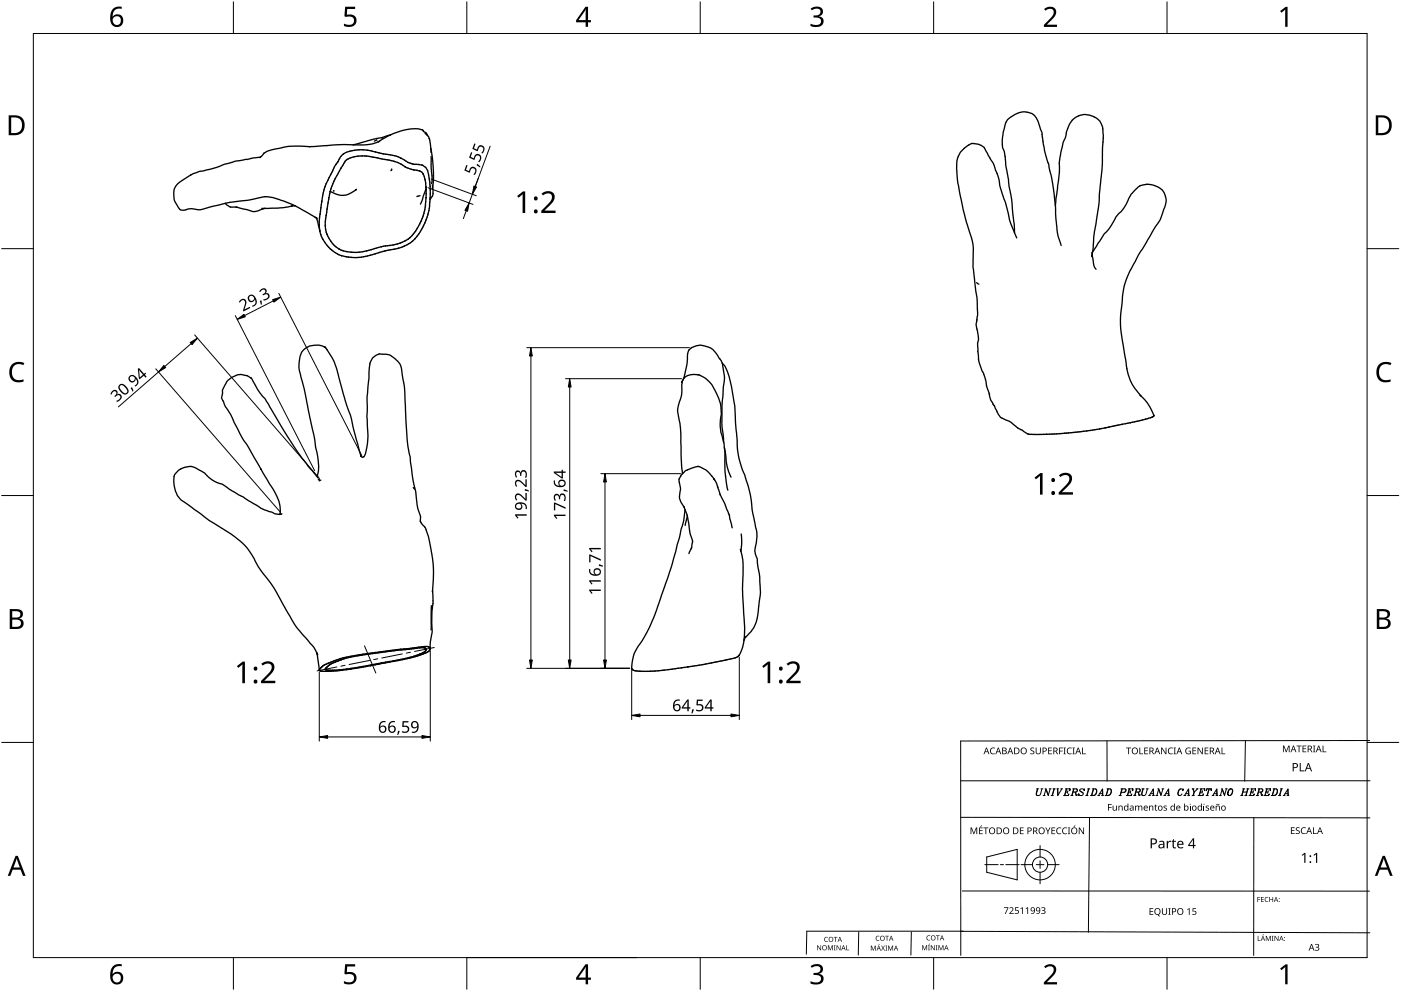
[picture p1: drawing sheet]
<svg xmlns="http://www.w3.org/2000/svg" width="420mm" height="297mm" viewBox="0 0 420 297" stroke-linecap="round" stroke-linejoin="round" font-family="sans-serif">
<g fill="none" stroke="#000" stroke-width=".4">
<path d="M126.7 39a13.8 13.8 0 0 0-8.8 1.1l-.8 .3M126.7 39h.1M126.7 39l.3 .4M126.9 39.2l1.1 1.1M78.1 47.1l-7.7 1.3-6.7 2.1-4 .9-1.8 .7-1.8 1.1a10 10 0 0 0-3.8 3.4 6.5 6.5 0 0 0 1.5 6 2.5 2.5 0 0 0 2.6 .1l1.7-.1a9.4 9.4 0 0 0 5.7-.8l3.7-.8M78.1 47.1l-.1 .1M78.1 47.1h-.1M78.1 47.1h.1M79.1 45.9l-1 1.2M79.1 45.9h.1M92.9 44l-.6-.1a26.8 26.8 0 0 0-8.2 .5l-3.8 .9-1.2 .6M92.9 44h.1"/>
<path d="M98 43.6l-5.1 .4M99 57.4l-1.4 9 .1 2.4 .4 1.5M100 57.2l.1 .1M105.9 43.4h-3.6l-4.3 .3M106.9 56.7l-.2 .2a6 6 0 0 1-7.7 .5M113 42l-.7 .3M113 42h.1M113.4 42.6a15.2 15.2 0 0 1-7.5 .8M113.9 42.3l-.5 .3M114.6 41.3h.1M114.6 41.3l-2.7 .4-6 1.7M114.7 41.3h-.1"/>
<path d="M114.7 41.2h.1M114.7 41.2l-.2 .1M117.1 40.4l-3.7 2.2M117.1 40.4l-2.4 .8M117.4 51l-.2 .1M117.5 50.9l-.1 .1M117.5 50.7v.3M121.5 50l-2.2-1.3-2.6-.7-6.9-1.2-3.7 .2a4.2 4.2 0 0 0-3.5 2.9l-2.4 4.4-1.2 3.1M121.5 50h.1M121.5 50l2.6 .9M122.4 48.7l-3-1.7-2.2-.6-7.1-1.4-2.5-.1-2.1 .3a5.1 5.1 0 0 0-4.4 3.6l-.8 1.3-2.8 5.8-1 4.4M122.4 48.7h.1"/>
<path d="M122.4 48.7l1.5 .5 1.2 .1a2.94 2.94 0 0 1 3.1 1.9M124.1 50.9h.1M124.2 50.9l.2 .1a2.8 2.8 0 0 1 3.1 2.9l.3 2.1M126 58.7l-1 .2M127.5 40.1h.1M127.6 40l.6 .6M127.8 56l-.2 1.1-1.5 4.1M127.8 56v3.3M127.8 59.3l-.4 3.5-1.1 3.5M127.8 59.3h.1M127.9 40.1l.1 .2M128 40.3l.2 .3"/>
<path d="M128.2 40.6l.5 1M128.2 51.2l.7 3.4 .1 4.7M128.2 51.2h.1M128.7 41.5v.1M128.7 41.6l.5 2.9M129 59.8l-.4 3.3-.8 2.7-2 4.1-1.8 2.1-1.1 .9-2.6 1.2-7.8 2M129 59.4v.4M129 59.3v.1M129.2 44.5l.1 1.2M129.2 44.5l.5 2.9 .3 4.2-.3 4.5M129.3 46.9v3.2l.3 3.3-.2 1.6M129.7 55.5v.6"/>
<path d="M129.7 56.1l.2 2.1-.9 1.6M129.7 56.1l-.1 .5M67.5 61l.5 .4a2.19 2.19 0 0 0 2.3 .7l1 .1M67.5 61l6.9-1 5.2-1.1 2.4 .3 6.5 2.5M70.8 62l.5 .2M71.3 62.2l2.8 .6a5.2 5.2 0 0 0 4.9-.2l.5-.1M79.5 62.5h-1M88.5 61.7l-4.2 .6-4.8 .2M88.5 61.7l6.1 3.5M94.5 65.1l.1 .1M94.6 65.2l.4 .4M95 65.2v.4"/>
<path d="M95 65.6l.9 3.7M95.9 69.3l.7 2 1.3 2.1 1.3 1.4 2.1 1.3M96 64.2l-.3 2.4 .2 2.7M96 64.2h.1M96.1 63.4l-.1 .8M96.1 63.3v.1M96.2 62.3l-.1 1M96.2 62.3h.1M96.5 60.3l-.3 2M96.5 60.3h.1M98.1 70.3h.1M98.1 70.3l1.7 2.8 1 .9 1.6 1 1.7 .4 2.5 .3 2.3-.3 2.4-.6"/>
<path d="M101.3 76.1l2.5 .9M103.8 77h.1M111.3 74.8h.1M112.5 76.1l-4.6 1-4.1-.1M112.5 76.1h.1M114.3 74l-3 .8M114.4 74h-.1M126.2 66.4l-1.6 2.9-2.2 2.4-3.2 1.4-4.8 .9M126.3 66.3l-.1 .1M304.2 69.8v-.3a22.3 22.3 0 0 1-2.1-6.7l-2.3-7.2-.1-1.4a25.1 25.1 0 0 0-2.9-6.9l-.7-1.5a4.1 4.1 0 0 0-1.8-2.2 3.7 3.7 0 0 0-5.1 .8 4.9 4.9 0 0 0-1.9 2.7l-.3 1-.1 2.4 .3 4.1 1.6 8 1.4 5.2a20.5 20.5 0 0 1 1.6 10.6v1.6l.7 5.8a31.6 31.6 0 0 1 .2 11.4l.5 2.3a6.2 6.2 0 0 1 0 3.4v.9a16.6 16.6 0 0 0 1.9 8.6l.7 2.2a6.9 6.9 0 0 0 1 3.5M304.2 69.8l.7 1.5M316.5 61.6l1.2-9.5a27.1 27.1 0 0 1 2-11.6 6.5 6.5 0 0 1 5.6-6.2l1.4 .2a4.7 4.7 0 0 1 4.1 5.4l-.3 11.2-.9 10.1-1.4 8.2-.6 6.2"/>
<path d="M316.5 61.6l-1-7.9-1-4.4-1.2-4.2-.5-2.8a18.2 18.2 0 0 0-2-7 4.9 4.9 0 0 0-7-.6 4.8 4.8 0 0 0-2.7 4.2l-.3 1.5a7.8 7.8 0 0 0 .4 5l1.4 10.4a44 44 0 0 1 1.2 9.1l.4 4.9M316.5 61.6l.2 4.7a20 20 0 0 0 1.5 7.3M327.6 75.7v.1M327.6 75.8l-.2 1.1M327.6 75.8l.3 2.7a3.2 3.2 0 0 0 .8 2.2M327.6 75.6l3.6-5.6a20.1 20.1 0 0 0 3.8-5.3 14.8 14.8 0 0 0 4-6l1.2-1.5a5.6 5.6 0 0 1 8.1-.5 4.8 4.8 0 0 1 .8 5.9l-1.2 3.3-6.2 10.1-1.3 2.5a29.2 29.2 0 0 0-3.2 7.1l-1.1 8.3-.1 3.5 1.7 11.8a15.5 15.5 0 0 0 4.5 9.5M327.6 75.6v.2M292.9 84.7l.6 .5M92 104.1a5.4 5.4 0 0 0-2.3 4.9 15.7 15.7 0 0 0 1.1 5.8l3.8 18.4a21.3 21.3 0 0 1 .6 9.7M92 104.1a6 6 0 0 1 5.6 .1l-.3-.2 .8 .8M92 104.1h.1M98 104.8a20.5 20.5 0 0 1 3.9 9.3l1.7 6.3 1.7 4.6 2.5 10.4 .5 1.4 .4 .3"/>
<path d="M204.6 114.3l-.1 .3v-.1M204.6 114.3l-.4 4.9a9.2 9.2 0 0 0-.5 6.6l.5 3.7 .1 8.2 .4 4.3M204.7 114.1l-.1 .2M205 113.5l-.3 .6M205.1 113.3l-.4 .8M205.1 113.3a5.3 5.3 0 0 1 4.8-.8 9.6 9.6 0 0 1 5.1 5.8 13.6 13.6 0 0 1 1 8.7l.2 2.6 .8 3M207.4 104.2l.5-.2a5.9 5.9 0 0 1 7.4 2.6l1.3 2.3M207.4 104.2h.1M207.4 104.2a3.7 3.7 0 0 0-1.3 3.6l-1 5.5M216.6 108.9l.2 1a11.9 11.9 0 0 1 .1 6.5l-.4 5.6a51.4 51.4 0 0 0 .5 10.6M216.6 108.9a12.3 12.3 0 0 1 2.5 6l1.3 6.9 .5 8.3a30.1 30.1 0 0 0 1.7 10.6l1.1 3a30.8 30.8 0 0 1 1.8 8.8l1.2 5.8a7.1 7.1 0 0 1 .2 3.9l-.3 1.5a5.5 5.5 0 0 0 .5 3.8v1.3a37.3 37.3 0 0 1 .2 15.3 9.4 9.4 0 0 1-3.6 6.7l-.1 .1M296.7 118.1l.4 1.8 1.2 1.8"/>
<path d="M341.8 118.4l.4 .3M342.2 118.7a14.5 14.5 0 0 1 3.8 5.8M109.1 136.9a12.4 12.4 0 0 0 1.2-5.3l-.2-7.6a50.1 50.1 0 0 1 .5-10.6l.2-2.9a3.8 3.8 0 0 1 4.7-4.3 4.7 4.7 0 0 1 3.7 2l1.1 1.8 .9 5.6 .9 16.5 .9 4.8 .7 6.3 1.1 5.7a20.1 20.1 0 0 0 1.3 6.3l.1 1.4a11.4 11.4 0 0 1 2.8 6.6l.9 6.3-.2 7.6M109.1 136.9l-.3 .2M217 132.6l.2 1.6M217.2 134.2l.3 7.4 .8 5.3M217.2 134.2l.3 1.3a19.1 19.1 0 0 0 1.7 7.5M298.2 121.5l.7 1.6a5.1 5.1 0 0 0 3.9 3.3l.5 .2a7.9 7.9 0 0 0 3.2 2.3l2 1.3M308.5 130.2h5.4M308.5 130.2h.1M313.9 130.2h.1M329.8 128.6l-7.8 1-8.1 .6"/>
<path d="M329.8 128.5v.1M337.6 127l-7.8 1.5M337.6 127h.1M338.9 126.7l-1.3 .3M339 126.7h-.1M343.5 125.7l-4.5 1M343.6 125.7h-.1M345.1 125.2l-1.5 .5M345.1 125.2h.1M346 124.5h.1M346.1 124.6l-1 .6M346.1 124.5v.1"/>
<path d="M346.1 124.6h.1M83.9 154.2l-.7-.1a25.5 25.5 0 0 1-7.2-3.2l-7.9-4.8a5.7 5.7 0 0 0-3-1.5l-2.3-1.3a11.1 11.1 0 0 0-5.9-3.5 5.1 5.1 0 0 0-4.7 3.1l-.1 .8a10.3 10.3 0 0 0 1.1 4.9 14.6 14.6 0 0 0 4.4 3.5l5.2 3.9 3.3 2.1a23.5 23.5 0 0 1 11.3 11.7l.7 1a69 69 0 0 1 8.3 13.1 49.8 49.8 0 0 0 7.7 10l.9 1.8M84.6 154.1l-.7 .1M95.2 142.9l-2.8-3.1-3.1-4.2-5.8-9.3a52.1 52.1 0 0 0-6.3-9.7l-.5-1a4.7 4.7 0 0 0-7.9-2 3.7 3.7 0 0 0-1.5 2.1l-.6 1.3 .1 .8-.4 1.5 1.2 2.6a20.9 20.9 0 0 1 3.1 5.7l1.7 3.3 2 3 8.7 14.9 .9 2.8-.1 2.6M95.2 142.9l.2 .2M95.4 143.6l.4 .5M95.7 143.7l.1 .4M96.2 143.9l-.4 .2M123.9 146.1l.5 .5M126.1 156.2v.1M204.2 142.6a3.1 3.1 0 0 0-.2 3.4l.1 .8a4.5 4.5 0 0 0 .8 4.9l.5 1.1M204.7 142l-.5 .6"/>
<path d="M204.7 142a7.6 7.6 0 0 1 5.1-2.1 9.2 9.2 0 0 1 4.4 3.8l.6 .9 .5 1.4M205.4 152.8l.7 1.7M205.4 152.8l-.5 3.7-3.6 13.5-5 14.5-1.7 3.8-1.6 3.1a15.1 15.1 0 0 0-3.5 8.4l-.1 .5M206.1 154.5l.8 5.1 .8 2.7-.4 2.1 .1-.2-.8 1.7M206.1 154.5l-.6 3M215.2 145.9l.1 .1M215.3 146l.7 2.3M215.9 148.2l1.5 2.8 1.3 3.2 .9 4M129.7 177.1l.2 3.8-.4 4.6a20.5 20.5 0 0 1-.5 7.7v1.2M129.7 177.1v.3M222 164.7l.2 .5M222.2 165.2a36.5 36.5 0 0 1 .5 11.4l.6 11.3-.2 4"/>
<path d="M222.3 160.1l.1 1.9-.2 3.2M95 195.7l.1 .3M95 195.7l.3 .5M95.1 196l.7 4.9M95.1 196l.1 .2M96.5 199.9l-.3 .3M96.5 199.9h.1M97.8 199.1l-1.3 .8M97.9 199l-.1 .1M98.6 199.4l-.7 .8M98.7 199.4h-.1M101.3 197.7l-3.4 1.3"/>
<path d="M101.4 197.7h-.1M102.2 197.8l-3.5 1.6M102.2 197.8h.1M111.3 199.3l-8.9 1.4-4.3 .1M111.3 199.3h.1M112.5 199.3h.1M112.5 199.3l-8.7 1.4M116.9 198.3l-5.6 1M119.5 198l-7 1.3M119.5 198h.1M121.5 194.7l-12.8 1.6-4.6 .9-1.9 .6M121.5 194.7h.1"/>
<path d="M122.4 194.4l-13.6 1.7-4.9 .9-2.5 .7M122.4 194.4h.1M124.1 194.4l-2.6 .3M124.2 194.4h-.1M125.8 196.1l-3.4 1.1-5.5 1.1M125.9 196.1h-.1M126.2 195.9l-.3 .2M126.3 195.9h-.1M127.6 194.3l-1.1-.2-2.3 .3M127.6 194.3l.1 .1M127.7 194.4l.1 .1M127.8 194.8l-.4 .5-1.1 .6"/>
<path d="M127.8 194.8h.1M127.8 194.6h.1M127.8 194.6v.1M127.8 194.7v.1M127.8 194.7h.1M128.2 193.8h.1M128.2 193.8l.3 .1M128.2 193.8l-5.8 .6M128.5 193.9h.1M128.5 193.9l.5 .4M128.8 195l-3.4 1.5-5.9 1.5M128.8 195h.1"/>
<path d="M129 194.7l-.2 .3M129 194.7h.1M129 194.3v.1M129 194.4h.1M129 194.4v.1M129 194.5v.2M129 194.5h.1M129.4 181.5l-.1 7.3M206.3 199.9l-2 .3M206.3 199.9h.1M221.7 196.4l-.7 .6-1.5 .4-13.2 2.5M221.7 196.3v.1"/>
<path d="M223.1 191.9l-.4 2.1-1 2.3M223.3 191.5h.1M223.3 191.5l-.2 .4M223.6 190.9l-.3 .6M223.7 190.9h-.1M95.7 200.9h.1M95.8 200.9h-.1M95.8 200.9h.1M96 200.4l-.2 .5M96 200.4h.1M96.1 200.3l-.1 .1M96.1 200.3h.1"/>
<path d="M96.2 200.2l-.1 .1M96.2 200.2h.1M97.5 200.6h.1M97.5 200.6l.3 .2M97.7 200.3l-.2 .3M97.7 200.3h.1M97.8 200.2l-.1 .1M97.8 200.8h.1M97.9 200.2h-.1M97.9 200.8h.2M98.1 200.8h.1M103.8 200.7l-5.4 .5h-2l-.6-.3"/>
<path d="M103.8 200.7h.1M189.4 200.4l.1 .1M189.4 200.3v.1M189.5 200.5h.1M189.5 200.5l.2 .2M189.7 200.7h.1M189.7 200.7l.3 .2M190 200.9h.1M202.4 200.4l-7.3 .8h-3.2l-1.9-.3M202.4 200.4h.1M204.3 200.2l-1.9 .2M204.3 200.2h.1"/>
</g>
<g fill="none" stroke="#000" stroke-width=".3">
<path d="M310.8 236.5h.7M311.1 236.5l-.3 1.7a.75 .75 0 0 0 .7 .2 .75 .75 0 0 0 .6-.5l.4-1.4M311.2 236.5a2.08 2.08 0 0 0-.3 1.8l.2 .2M312.2 236.5h.6M312.8 238.5h.6M313.4 236.5h.3l.7 1.7M313.7 236.5l-.6 2M314.7 236.5h.5M314.9 236.5l-.5 2-.7-1.8M315.2 238.5h.7M315.8 236.5h.7M316.1 236.5l-.6 2"/>
<path d="M316.2 236.5l-.6 2M316.9 236.5h.6M317.1 236.5l.1 2 1.3-2M317.2 236.5l.1 1.8M318.1 236.5h.6M318.9 238.5h1.5l.2-.5-.3 .5M319.5 236.5h1.4l-.1 .5v-.5M319.6 237.4h.6M319.8 236.5l-.6 2M319.9 236.5l-.6 2M320.3 237l-.2 .8M321.1 238.5h.7"/>
<path d="M321.7 236.5h1.1l.3 .2-.2 .6-1.1 .1M322 236.5l-.6 2M322.1 236.5l-.6 2M322.3 237.4l.3 .2 .1 .7 .2 .2 .1-.3M322.6 237.6l.2 .7h.2M322.8 236.5l.2 .4-.3 .5M323.8 236.9l1.1 .9M325 236.6l.2-.1-.1 .5a.68 .68 0 0 0-.6-.6 .68 .68 0 0 0-.7 .5l1.1 .9a.67 .67 0 0 1-.7 .7 .67 .67 0 0 1-.7-.6l-.1 .6 .2-.2M325.6 238.5h.7M326.2 236.5h.6M326.5 236.5l-.6 2M326.6 236.5l-.6 2"/>
<path d="M327.6 236.5h.9a1.11 1.11 0 0 1 .4 1.2 1.11 1.11 0 0 1-1 .8h-.9M327.9 236.5l-.6 2M328 236.5l-.6 2M328.5 236.5a1.16 1.16 0 0 1 .3 1.1 1.16 1.16 0 0 1-.9 .9M329.2 238.5h.6M329.4 238.5l1.3-2v2M329.8 237.9h.9M330.4 238.5h.5M330.6 236.6l.1 1.9M332 236.5h.9a1.1 1.1 0 0 1 .4 1.2 1.1 1.1 0 0 1-1 .8h-.9M332 222.1v12M332.3 236.5l-.6 2"/>
<path d="M332.4 236.5l-.6 2M332.9 236.5a1.16 1.16 0 0 1 .3 1.1 1.16 1.16 0 0 1-.9 .9M335.6 238.5h.7M336.2 236.5h1.1l.4 .2-.3 .7-1.1 .1M336.5 236.5l-.6 2M336.6 236.5l-.6 2M337.3 236.5l.3 .4-.6 .6M337.8 238.5h1.4l.2-.5-.3 .5M338.4 236.5h1.4l-.1 .5v-.5M338.5 237.4h.5M338.7 236.5l-.6 2M338.8 236.5l-.6 2"/>
<path d="M339.1 237l-.2 .8M340 238.5h.7M340.6 236.5h1l.4 .2-.2 .6-1.1 .1M340.8 236.5l-.5 2M340.9 236.5l-.5 2M341.1 237.4l.3 .2 .2 .9 .3-.3M341.4 237.6l.2 .7h.3M341.6 236.5l.3 .4-.4 .5M342.5 236.5h.6M342.8 236.5l-.4 1.7a.75 .75 0 0 0 .7 .2 .75 .75 0 0 0 .6-.5l.4-1.4M342.8 236.5a2.08 2.08 0 0 0-.2 1.8l.2 .2M343.8 236.5h.6"/>
<path d="M344.5 238.5h.5M344.7 238.5l1.2-2 .1 2M345 237.9h.9M345.6 238.5h.6M345.8 236.6l.1 1.9M346.7 238.5h.5M347.2 236.5h.3l.7 1.7M347.5 236.5l-.6 2M348.5 236.5h.5M348.8 236.5l-.6 2-.7-1.8M349 238.5h.6M349.2 238.5l1.3-2 .1 2"/>
<path d="M349.6 237.9h.9M350.2 238.5h.5M350.4 236.6l.1 1.9M354.1 236.5a1.29 1.29 0 0 0-.4 2M354.7 236.6l.2-.1-.2 .5a.67 .67 0 0 0-.6-.6 .67 .67 0 0 0-.7 .6l-.2 .7a.63 .63 0 0 0 .5 .7 .63 .63 0 0 0 .8-.4M355 238.5h.6M355.2 238.5l1.3-2 .1 2M355.6 237.9h.9M356.2 238.5h.5M356.4 236.6l.1 1.9M357.5 236.5h.6M357.5 238.5h.7"/>
<path d="M357.7 236.5l.4 .9-.3 1.1M357.8 236.5l.4 .9-.3 1.1M358.7 236.5h.6M359.1 236.5l-.9 .9M359.3 238.5h1.5l.1-.5-.2 .5M359.9 236.5h1.4l-.1 .5v-.5M360 237.4h.5M360.2 236.5l-.6 2M360.3 236.5l-.6 2M360.7 237l-.2 .8M361.7 238.5h.7M362 236.5l-.3 .5 .2-.5h1.4l-.1 .5v-.5"/>
<path d="M362.6 236.5l-.6 2M362.7 236.5l-.6 2M363.5 238.5h.6M363.7 238.5l1.2-2 .1 2M364.1 237.9h.8M364.7 238.5h.5M364.8 236.6l.1 1.9M365.7 238.5h.6M366.3 236.5h.3l.6 1.7M366.6 236.5l-.6 2M367.5 236.5h.6M367.8 236.5l-.6 2-.6-1.8"/>
<path d="M369 236.5a1.4 1.4 0 0 0-.4 2 1.18 1.18 0 0 0 1-.8 1.18 1.18 0 0 0-.3-1.2 1.18 1.18 0 0 0-1 .7 1.18 1.18 0 0 0 .3 1.3M369.3 236.5a1.37 1.37 0 0 1-.4 2M372.1 238.5h.6M372.6 236.5h.7M372.7 237.4h1.2M372.9 236.5l-.5 2M373 236.5l-.5 2M373.3 238.5h.7M373.5 222l-.2 12.1M373.9 236.5h.7M374.2 236.5l-.6 2M374.3 236.5l-.6 2"/>
<path d="M374.6 238.5h1.4l.2-.5-.3 .5M375.1 236.5h1.5l-.1 .5v-.5M375.2 237.4h.6M375.4 236.5l-.6 2M375.5 236.5l-.6 2M375.9 237l-.2 .8M376.7 238.5h.7M377.3 236.5h1.1l.3 .2-.1 .6-1.2 .1M377.6 236.5l-.6 2M377.7 236.5l-.6 2M377.9 237.4l.3 .2 .2 .9 .2-.3M378.2 237.6l.2 .7h.2"/>
<path d="M378.4 236.5l.2 .4-.3 .5M379 238.5h1.5l.2-.5-.3 .5M379.6 236.5h1.4l-.1 .5v-.5M379.7 237.4h.6M379.9 236.5l-.6 2M380 236.5l-.6 2M380.4 237l-.2 .8M381.8 236.5h.9a1.1 1.1 0 0 1 .4 1.2 1.1 1.1 0 0 1-1 .8h-.9M382.1 236.5l-.6 2M382.2 236.5l-.6 2M382.7 236.5a1.16 1.16 0 0 1 .3 1.1 1.16 1.16 0 0 1-.9 .9M383.4 238.5h.7"/>
<path d="M384 236.5h.6M384.3 236.5l-.6 2M384.4 236.5l-.6 2M384.8 238.5h.6M385 238.5l1.3-2 .1 2M385.4 237.9h.9M386 238.5h.6M386.2 236.6l.1 1.9M410.7 222l-122.6 .1v64.3M410.9 234h-122.8M288.1 245l122.7 .1M295.3 259.2h4"/>
<path d="M295.9 256.9l9.2-2.3v9.1l-9.2-2.3zM300 259.2h.9M301.6 259.2h4M306.2 259.2h3.4M310.8 259.2h2.3M311.9 253.4v3.5M311.9 258v2.3M314.2 259.2h3.4M326.7 245l-.3 34.4M376 245.1v41.3M257.5 279.4l-.1 6.9M273.3 279.4l-.1 6.9"/>
<path d="M288.1 279.2l122.7 .4M288.6 267.1h122.1M288.9 279.1h-46.9l-.2 6.9M311.9 261.4v3.5M140.1 287h50.8"/>
<circle cx="311.9" cy="259.2" r="2.29"/>
<circle cx="311.9" cy="259.2" r="4.6"/>
</g>
<path d="M10 10h400v277h-400z" fill="none" stroke="#000" stroke-width=".3"/>
<g fill="none" stroke="#000" stroke-width=".3">
<path d="M70 .5v9.5M140 .5v9.5M210 .5v9.5M280 .5v9.5M350 .5v9.5M.5 74.5h9.5M410 74.5h9.5M.5 148.5h9.5M410 148.5h9.5M.5 222.5h9.5M410 222.5h9.5M70 287v9.5"/>
<path d="M140 287v9.5M210 287v9.5M280 287v9.5M350 287v9.5"/>
</g>
<g fill="#000">
<path d="M103.5 2h3v.7h-2.4l-.1 1.7a1.98 1.98 0 0 1 2.4 .4 1.98 1.98 0 0 1 .2 2.5 2.88 2.88 0 0 1-3.5 .5v-.7a1.93 1.93 0 0 0 3-.6 1.37 1.37 0 0 0-.5-1.4 1.37 1.37 0 0 0-1.4-.1l-.5 .1-.4-.3zM243.1 2.6a2.32 2.32 0 0 1 3.7 .5 1.47 1.47 0 0 1-1.2 1.8 1.59 1.59 0 0 1 1.4 1.8 1.59 1.59 0 0 1-1.8 1.4l-2.1-.3v-.7a2.12 2.12 0 0 0 3.1-.5 1.21 1.21 0 0 0-1.6-1.3h-.6v-.7a1.53 1.53 0 0 0 2.1-1.1 1.49 1.49 0 0 0-2.6-.4zM313.1 2.7a2.03 2.03 0 0 1 2.1-.8 2.03 2.03 0 0 1 1.6 1.7 3.9 3.9 0 0 1-1.6 2.5l-1.2 1.3h3v.7h-3.9v-.6l1.5-1.6a2.56 2.56 0 0 0 1.3-2.9 1.62 1.62 0 0 0-2.4 .2zM383.9 3.3l1.6-1.2h.6v5.9h-.7l.1-5.2-1.2 1zM3.5 109.3a3.3 3.3 0 0 1 3.8-.5l-.3 .7a2.26 2.26 0 0 0-2.6 0 2.26 2.26 0 0 0-.8 2.6 2.12 2.12 0 0 0 3.1 1.7l.4-.1v.7a2.98 2.98 0 0 1-3.4-.4 2.98 2.98 0 0 1-.8-3.3zM413.5 109.3a3.3 3.3 0 0 1 3.8-.5l-.3 .7a2.26 2.26 0 0 0-2.7 0 2.26 2.26 0 0 0-.7 2.6 2.12 2.12 0 0 0 3.1 1.7l.4-.1v.7a2.98 2.98 0 0 1-3.4-.4 2.98 2.98 0 0 1-.8-3.3zM103.5 289h3v.7h-2.4l-.1 1.7a1.98 1.98 0 0 1 2.4 .4 1.98 1.98 0 0 1 .2 2.5 2.88 2.88 0 0 1-3.5 .4v-.6a1.93 1.93 0 0 0 3-.7 1.37 1.37 0 0 0-.5-1.3 1.37 1.37 0 0 0-1.4-.1l-.5 .1-.4-.3zM243.1 289.6a2.32 2.32 0 0 1 3.7 .5 1.47 1.47 0 0 1-1.2 1.8 1.59 1.59 0 0 1 1.4 1.8 1.59 1.59 0 0 1-1.8 1.4l-2.1-.3v-.7a2.12 2.12 0 0 0 3.1-.5 1.21 1.21 0 0 0-1.6-1.4h-.6v-.6a1.53 1.53 0 0 0 2.1-1.1 1.49 1.49 0 0 0-2.6-.4zM313.1 289.7a2.03 2.03 0 0 1 2.1-.8 2.03 2.03 0 0 1 1.6 1.7 3.9 3.9 0 0 1-1.6 2.5l-1.2 1.3h3v.7h-3.9v-.7l1.5-1.5a2.56 2.56 0 0 0 1.3-2.9 1.62 1.62 0 0 0-2.4 .2zM383.9 290.3l1.6-1.2h.6v5.9h-.7l.1-5.2-1.2 1z"/>
<path d="M33.9 2.6a2.88 2.88 0 0 1 2.6-.6v.7a2.02 2.02 0 0 0-2.7 2.3 1.83 1.83 0 0 1 2.6-.3 1.83 1.83 0 0 1 .3 2.6 2.07 2.07 0 0 1-2.6 .6 2.07 2.07 0 0 1-1.1-2.4 4 4 0 0 1 .9-2.9zM33.7 6.2a1.3 1.3 0 0 0 2.6 0 1.3 1.3 0 0 0-2.6 0z"/>
<path d="M175.6 2h.8v4h.8v.7h-.8v1.3h-.8v-1.3h-2.8v-.6zM175.6 2.8l-2.1 3.2h2.1z"/>
<path d="M2.6 34.6h1.8a2.99 2.99 0 0 1 3 3 2.99 2.99 0 0 1-3.1 2.9h-1.7zM3.4 35.2v4.7h.8a2.35 2.35 0 0 0 2.4-2.1 2.35 2.35 0 0 0-2-2.6z"/>
<path d="M412.6 34.6h1.8a2.99 2.99 0 0 1 3 3 2.99 2.99 0 0 1-3.1 2.9h-1.7zM413.3 35.2v4.7h.9a2.35 2.35 0 0 0 2.4-2.1 2.35 2.35 0 0 0-2-2.6z"/>
<path d="M2.9 182.6h1.7a1.68 1.68 0 0 1 2.3 1.7 1.37 1.37 0 0 1-1.2 1.1 1.61 1.61 0 0 1 1.4 2 1.61 1.61 0 0 1-2.1 1.1h-2.1zM3.7 185.7v2.2h1.2a1.13 1.13 0 0 0 1.4-1.1 1.13 1.13 0 0 0-1.5-1.1zM3.7 183.2v1.9h1.1a1.02 1.02 0 0 0 1.3-1 1.02 1.02 0 0 0-1.4-.9z"/>
<path d="M412.9 182.6h1.7a1.68 1.68 0 0 1 2.3 1.7 1.37 1.37 0 0 1-1.2 1.1 1.61 1.61 0 0 1 1.3 2 1.61 1.61 0 0 1-2 1.1h-2.1zM413.7 185.7v2.2h1.2a1.13 1.13 0 0 0 1.4-1.1 1.13 1.13 0 0 0-1.5-1.1zM413.7 183.2v1.9h1.1a1.02 1.02 0 0 0 1.3-1 1.02 1.02 0 0 0-1.5-.9z"/>
<path d="M4.7 256.5h.6l2.4 6h-.8l-.7-1.8h-2.4l-.7 1.8h-.8zM5 257.3l-.9 2.7h1.8z"/>
<path d="M414.7 256.5h.6l2.4 6h-.8l-.7-1.8h-2.4l-.7 1.8h-.8zM415 257.3l-1 2.7h1.9z"/>
<path d="M33.9 289.6a2.88 2.88 0 0 1 2.6-.6v.7a2.02 2.02 0 0 0-2.7 2.3 1.83 1.83 0 0 1 2.6-.3 1.83 1.83 0 0 1 .3 2.6 2.07 2.07 0 0 1-2.6 .6 2.07 2.07 0 0 1-1.1-2.4 4 4 0 0 1 .9-2.9zM33.7 293.2a1.3 1.3 0 0 0 2.6 0 1.3 1.3 0 0 0-2.6 0z"/>
<path d="M175.6 289h.8v4h.8v.7h-.8v1.3h-.8v-1.3h-2.8v-.6zM175.6 289.8l-2.1 3.2h2.1z"/>
</g>
<g fill="none" stroke="#000" stroke-width=".3">
<path d="M128.3 56.3l13.6 5M129.3 53.7l13.5 5M147 43.8l-6.3 17M139.8 63.2l-.8 2.3M70.6 94.6l23.8 46.5M82 90.2l-8.6 4.4M83.6 87.9l24.9 48.6M46.7 110.6l37.4 43M47.5 111.5l-12 10.5M57.3 103l-7.9 6.9M58.4 100.4l37.4 43M158 104.2h48.8"/>
<path d="M159.2 106.7v91.1M169.6 113.5h34.8M170.9 116v81.8M180.2 142h23.9M181.4 144.5v53.3M129 195.1v27M221.7 197v18.7M95.8 201.5v20.6M158 200.3h30.8M189.4 200.9v14.8M191.9 214.4h27.3M98.3 220.9h28.2"/>
</g>
<g fill="#000" stroke="#000" stroke-width=".3">
<path d="M142.1 55.7l.8 .3-1.2 2.2zM140.7 60.8l-.5 2.5-.8-.3zM71.1 95.7l2.1-1.5 .4 .8zM81.8 89.8l2.4-.7-2.1 1.5zM49.1 109.5l.6 .7-2.2 1.3zM57 102.7l2.2-1.4-1.6 2zM159.2 104.2l.4 2.5h-.8zM170.9 113.5l.4 2.5h-.9zM181.4 142l.5 2.5h-.9zM158.8 197.8h.8l-.4 2.5zM170.4 197.8h.9l-.4 2.5zM181 197.8h.9l-.5 2.5z"/>
<path d="M189.4 214.4l2.5-.4v.8zM219.2 214l2.5 .4-2.5 .4zM95.8 220.9l2.5-.4v.8zM126.5 220.5l2.5 .4-2.5 .4z"/>
</g>
<g fill="#000">
<path d="M139.9 49.4l.3 .2-.5 1.3 1 .4a1.19 1.19 0 0 1 1.6-1.2 1.19 1.19 0 0 1 .3 2l-.3 .4-.4-.2 .2-.1a.89 .89 0 0 0 .5-1.2 .89 .89 0 0 0-1.1-.5l-.8 1.3-1.4-.7zM141.3 45.6l.3 .1-.4 1.3 .9 .5a1.19 1.19 0 0 1 1.7-1.2 1.19 1.19 0 0 1 .2 2l-.3 .3-.3-.1 .1-.2a.89 .89 0 0 0 .5-1.1 .89 .89 0 0 0-1.1-.6l-.7 1.3-1.5-.7zM143.1 49.1l1 .8-.1 .3-1.1-.6zM142.3 43l.3 .1-.5 1.3 1 .4a1.19 1.19 0 0 1 1.6-1.2 1.19 1.19 0 0 1 .3 2.1l-.3 .3-.4-.2 .2-.1a.89 .89 0 0 0 .5-1.1 .89 .89 0 0 0-1.1-.6l-.8 1.3-1.5-.7zM155.1 58.7l1.7-1.3h.7v6.4h-.8l.1-5.6-1.3 1.1zM162.4 58a2.33 2.33 0 0 1 3.9 .6 3.6 3.6 0 0 1-1.6 3.2l-1.4 1.3h3.3v.7h-4.3v-.6l1.7-1.7a2.77 2.77 0 0 0 1.4-3.1 1.75 1.75 0 0 0-2.6 .2zM72 90a1.12 1.12 0 0 1 1.5-.3 1.12 1.12 0 0 1 .3 1.6l-.5 1.5 1.6-.8 .2 .3-2.1 1.1-.1-.4 .5-1.7a.83 .83 0 0 0-.3-1.3 .83 .83 0 0 0-1.1 .7l-.4-.1zM77.9 90.2l.5-.2 .1 1.2-.2 .2zM78 86.9a.99 .99 0 0 1 1.3-.5 .99 .99 0 0 1 .6 1.2l-.3 .3a.98 .98 0 0 1 1.3 .7 .98 .98 0 0 1-.9 1.2l-.9 .3-.2-.4h.5a.81 .81 0 0 0 .9-.5 .81 .81 0 0 0-.3-1l-1.1 .3-.2-.3a.76 .76 0 0 0 .8-.5 .76 .76 0 0 0-.3-.9l-.7 .2-.5 .5-.3-.1zM33.7 117.2a.88 .88 0 0 1 1.2-.2 .88 .88 0 0 1 .2 1.2 .97 .97 0 0 1 1.4 .4 .97 .97 0 0 1-.6 1.4l-.8 .5-.3-.3 .5-.2a.81 .81 0 0 0 .8-.7 .81 .81 0 0 0-.5-.9l-1.1 .6-.2-.3a.76 .76 0 0 0 .6-.7 .76 .76 0 0 0-.5-.7l-.6 .3-.3 .7-.4-.1zM39.2 116.3l.4-.2 .4 1.1-.2 .2zM154.7 141.3a.85 .85 0 0 1 .8-.3 .85 .85 0 0 1 .6 .7 .97 .97 0 0 1 1.3-.8 .97 .97 0 0 1 .6 1.3l-.2 1h-.4l.2-.5a.81 .81 0 0 0 0-1 .81 .81 0 0 0-1-.2l-.3 1.2h-.3a.76 .76 0 0 0-.1-1 .76 .76 0 0 0-1-.1l-.1 .7 .3 .7-.3 .2a1.65 1.65 0 0 1-.1-1.9z"/>
<path d="M157.4 146.6l1.2 .4v.3l-1.2-.2zM154.5 154.2h3.5v.4h-3.1l.6 .6-.3 .3-.7-1zM154.7 148.2a1.5 1.5 0 0 1 2.1 .6l.8 .7v-1.7h.4v2.3h-.4l-1.3-1.3a.83 .83 0 0 0-1.3-.4 .83 .83 0 0 0 .1 1.4l-.3 .2a1.47 1.47 0 0 1-.1-1.8zM154.7 144.1a1.5 1.5 0 0 1 2.1 .6l.8 .7v-1.7h.4v2.3h-.4l-1.3-1.3a.83 .83 0 0 0-1.3-.4 .83 .83 0 0 0 .1 1.4l-.3 .2a1.47 1.47 0 0 1-.1-1.8zM166.3 148.3a.85 .85 0 0 1 .9-.3 .85 .85 0 0 1 .6 .7 .97 .97 0 0 1 1.2-.8 .97 .97 0 0 1 .6 1.3l-.1 1h-.4l.1-.5a.81 .81 0 0 0 0-1 .81 .81 0 0 0-1-.2l-.2 1.2h-.4a.76 .76 0 0 0-.1-1 .76 .76 0 0 0-.9-.1l-.2 .7 .3 .7-.3 .2a1.65 1.65 0 0 1-.1-1.9zM169 146.7l1.2 .4v.3l-1.2-.2zM166.1 154.3h3.5v.4h-3l.5 .6-.3 .3-.7-1zM166.1 150.6l3.5 1.5v.4l-3.1-1.4v1.9h-.4zM310.3 143.1l1.7-1.3h.7v6.5h-.8v-5.7l-1.2 1.1zM317.6 142.5a2.33 2.33 0 0 1 3.9 .5 3.6 3.6 0 0 1-1.6 3.2l-1.4 1.3h3.3v.8h-4.3v-.7l1.7-1.7a2.77 2.77 0 0 0 1.3-3.1 1.75 1.75 0 0 0-2.5 .2zM179.6 169.2l1.2 .4v.3l-1.2-.3zM176.7 176.7h3.5v.4h-3.1l.6 .7-.3 .2-.7-.9z"/>
<path d="M176.7 173.9h3.5v.4h-3.1l.6 .7-.3 .2-.7-.9zM176.7 166.2l3.5 1.4v.5l-3.1-1.4v1.8h-.4zM176.7 164.2h3.5v.5l-3.1-.1 .6 .7-.3 .2-.7-.9zM71 199.7l1.8-1.4h.7v6.5h-.8v-5.7l-1.2 1.1zM78.4 199a2.33 2.33 0 0 1 3.9 .6 3.6 3.6 0 0 1-1.7 3.1l-1.3 1.3h3.3v.8h-4.3v-.7l1.7-1.7a2.77 2.77 0 0 0 1.3-3.1 1.75 1.75 0 0 0-2.5 .2zM119.4 219.1h.5l-.5 1.2h-.3zM120.7 216.1h1.8v.4h-1.4l-.1 1.1a1.19 1.19 0 0 1 1.7 1.1 1.19 1.19 0 0 1-1.8 .9l-.4-.1v-.4l.2 .1a.89 .89 0 0 0 1.3 .1 .89 .89 0 0 0 .1-1.3l-1.5-.2zM207.6 212.6l.5 .1-.4 1.1h-.4zM209 209.7h1.7v.4h-1.4v1a1.19 1.19 0 0 1 1.7 1.1 1.19 1.19 0 0 1-1.9 1l-.3-.2v-.4l.2 .1a.89 .89 0 0 0 1.2 .1 .89 .89 0 0 0 .1-1.2l-1.5-.3zM228.6 199.7l1.7-1.4h.7v6.5h-.8v-5.7l-1.2 1.1zM235.9 199a2.33 2.33 0 0 1 3.9 .6 3.6 3.6 0 0 1-1.6 3.1l-1.4 1.3h3.3v.8h-4.3v-.7l1.7-1.7a2.77 2.77 0 0 0 1.3-3.1 1.75 1.75 0 0 0-2.5 .2z"/>
<path d="M74.5 88.7a1.38 1.38 0 0 1 1.5-.3 1.38 1.38 0 0 1 .9 1.3 1.54 1.54 0 0 1-1.2 2.3l-.1-.4 .7-.3 .3-.5-.2-1.1a1.11 1.11 0 0 1-1.6 .8 1.11 1.11 0 0 1-.3-1.8zM74.7 89.4a.76 .76 0 0 0 1.5 0 .76 .76 0 0 0-1.5 0z"/>
<path d="M35.7 115.4a1.46 1.46 0 0 1 2.3 .7 1.21 1.21 0 0 1 .2 1.9 1.21 1.21 0 0 1-1.9-.4 1.53 1.53 0 0 1-.6-2.2zM36.1 115.6a1.72 1.72 0 0 0 .9 2.1 .73 .73 0 0 0 1.2-.2 .73 .73 0 0 0-.4-1.1 1.35 1.35 0 0 0-1.7-.8z"/>
<path d="M38.9 112.6a1.83 1.83 0 0 1 2.3 .9 1.83 1.83 0 0 1-.6 2.4l-.3-.3 .7-.5 .1-.6-.4-1a1.12 1.12 0 0 1-1.6 1.1 1.12 1.12 0 0 1-.2-2zM38.9 113.5a.76 .76 0 0 0 1.5 0 .76 .76 0 0 0-1.5 0z"/>
<path d="M41.3 110.6l.4-.3 1.5 1.7 .4-.3 .2 .3-.3 .3 .5 .6-.3 .3-.6-.6-1.2 1.1-.3-.3zM41.7 110.9l.2 2.2 1-.8z"/>
<path d="M154.7 151a1.9 1.9 0 0 1 2.2-.4 1.9 1.9 0 0 1 1.1 2h-.4v-.8l-.3-.5-1-.3a1.13 1.13 0 0 1 0 1.6 1.13 1.13 0 0 1-1.6 0 1.13 1.13 0 0 1 0-1.6zM154.8 151.7a.76 .76 0 0 0 1.5 0 .76 .76 0 0 0-1.5 0z"/>
<path d="M166.1 144h.4a1.18 1.18 0 0 0 1.3 1.6 1.11 1.11 0 0 1 .1-1.7 1.11 1.11 0 0 1 1.7 .3 1.11 1.11 0 0 1-.5 1.6 1.91 1.91 0 0 1-2 .1 1.91 1.91 0 0 1-1-1.7zM167.8 144.9a.76 .76 0 0 0 1.5 0 .76 .76 0 0 0-1.5 0z"/>
<path d="M166.1 141.3h2.3v-.5h.4v.5h.8v.4h-.8v1.7h-.4l-2.3-1.6zM166.6 141.7l1.8 1.3v-1.3z"/>
<path d="M176.7 170.6h.4a1.18 1.18 0 0 0 1.3 1.5 1.11 1.11 0 0 1 .1-1.6 1.11 1.11 0 0 1 1.7 .3 1.11 1.11 0 0 1-.5 1.6 1.91 1.91 0 0 1-2 .1 1.91 1.91 0 0 1-1-1.7zM178.4 171.4a.76 .76 0 0 0 1.5 0 .76 .76 0 0 0-1.5 0z"/>
<path d="M114.1 216.5l1.1-.4h.4v.4a1.18 1.18 0 0 0-1.5 1.4 1.11 1.11 0 0 1 1.6 .1 1.11 1.11 0 0 1-.3 1.6 1.11 1.11 0 0 1-1.6-.5l-.2-1.4zM114 218.6a.76 .76 0 0 0 1.5 0 .76 .76 0 0 0-1.5 0z"/>
<path d="M116.9 216.5l1.1-.4h.4v.4a1.18 1.18 0 0 0-1.5 1.4 1.11 1.11 0 0 1 1.6 .1 1.11 1.11 0 0 1-.3 1.6 1.11 1.11 0 0 1-1.6-.5l-.2-1.4zM116.8 218.6a.76 .76 0 0 0 1.5 0 .76 .76 0 0 0-1.5 0z"/>
<path d="M123.6 216.4a1.33 1.33 0 0 1 1.6 .1 1.33 1.33 0 0 1 .3 1.6 1.54 1.54 0 0 1-2 1.5v-.3h.8l.5-.3 .3-1.1a1.09 1.09 0 0 1-1.6 .1 1.09 1.09 0 0 1 .1-1.6zM123.6 217.2a.8 .8 0 0 0 1.6 0 .8 .8 0 0 0-1.6 0z"/>
<path d="M202.3 210l1.1-.4 .5 .1v.4a1.18 1.18 0 0 0-1.6 1.3 1.11 1.11 0 0 1 1.6 .1 1.11 1.11 0 0 1-.3 1.7 1.11 1.11 0 0 1-1.5-.5l-.2-1.5zM202.2 212.1a.76 .76 0 0 0 1.5 0 .76 .76 0 0 0-1.5 0z"/>
<path d="M206.1 209.7h.4v2.3h.6v.4h-.6v.8h-.4v-.8h-1.6v-.4zM206.1 210.1l-1.2 1.9h1.2z"/>
<path d="M213 209.7h.4v2.3h.5v.4h-.5v.8h-.4v-.8h-1.6v-.4zM213 210.1l-1.2 1.9h1.2z"/>
<circle cx="160.7" cy="59.5" r=".6"/>
<circle cx="160.7" cy="63.4" r=".58"/>
<circle cx="315.9" cy="147.8" r=".58"/>
<circle cx="315.9" cy="143.9" r=".6"/>
<circle cx="76.7" cy="204.3" r=".58"/>
<circle cx="76.7" cy="200.4" r=".6"/>
<circle cx="234.2" cy="204.3" r=".58"/>
<circle cx="234.2" cy="200.4" r=".6"/>
</g>
<path d="M101 199.9l-5.9 1.2M103.5 199.4l-1.2 .3M109.3 193.6l3.4 8.1M110.8 198l-6.1 1.2M113.3 197.5l-1.2 .2M120.6 196l-6.1 1.2M123.1 195.5l-1.2 .3M130.2 194.1l-5.9 1.2" fill="none" stroke="#000" stroke-width=".3"/>
<g fill="#000">
<path d="M297.2 224.3l.7-.3 .5 .2-.1 .2a.8 .8 0 0 0-1.1 .7 .8 .8 0 0 0 1.1 .7v.2a1.04 1.04 0 0 1-1.3-.3 1.04 1.04 0 0 1 .2-1.4zM309.1 224.3l.7-.2 .4 .1-.1 .2a.42 .42 0 0 0-.6-.2 .42 .42 0 0 0-.1 .6 .69 .69 0 0 1 .8 .9 .69 .69 0 0 1-1.1 .3l-.1-.2h.2a.45 .45 0 0 0 .8-.2 .45 .45 0 0 0-.6-.5l-.4-.3zM310.6 224.1h.3v1.3a.52 .52 0 0 0 .5 .5 .52 .52 0 0 0 .5-.5v-1.3h.2v1.3a.77 .77 0 0 1-.7 .7 .77 .77 0 0 1-.8-.7zM314.4 224.1h1.1v.2h-.9v.6h.8v.2h-.8v.7h.9v.3h-1.1zM317.6 224.1h1.2v.2h-.9v.7h.8v.2h-.8v.9h-.3zM318.9 224.1h.7l-.2 .2v1.6l.2 .2h-.7l.3-.2v-1.6zM320.2 224.3l.7-.3 .5 .2-.1 .2a.8 .8 0 0 0-1.1 .7 .8 .8 0 0 0 1.2 .7v.2a1.04 1.04 0 0 1-1.4-.3 1.04 1.04 0 0 1 .2-1.4zM321.6 224.1h.8l-.3 .2v1.6l.3 .2h-.8l.3-.2v-1.6zM324.5 224.1h.3v1.7h.8v.3h-1.1zM337.7 224.1h1.5v.2h-.6v1.8h-.3v-1.8h-.6zM341.7 224.1h.2v1.7h.9v.3h-1.1zM343.2 224.1h1.1v.2h-.9v.6h.8v.2h-.8v.7h.9v.3h-1.1z"/>
<path d="M348.2 224.1h.3l1.1 1.6v-1.6h.2v2h-.3l-1-1.7v1.7h-.3zM350.5 224.3l.7-.3 .6 .2-.1 .2a.8 .8 0 0 0-1.2 .7 .8 .8 0 0 0 1.2 .7v.2a1.04 1.04 0 0 1-1.3-.3 1.04 1.04 0 0 1 .1-1.4zM352 224.1h.7l-.3 .2v1.6l.3 .2h-.7l.2-.2v-1.6zM355.7 224.3l1-.2 .4 .1-.1 .2a.82 .82 0 0 0-1.3 .6 .82 .82 0 0 0 1.2 .8v-.6h-.5v-.2h.7v1a1.09 1.09 0 0 1-1.4-.2 1.09 1.09 0 0 1 0-1.5zM357.6 224.1h1.1v.2h-.9v.6h.9v.2h-.9v.7h.9v.3h-1.1zM359.2 224.1h.2l1.1 1.6v-1.6h.2v2h-.3l-1-1.7v1.7h-.2zM361.3 224.1h1.1v.2h-.9v.6h.8v.2h-.8v.7h.9v.3h-1.1zM366.3 224.1h.3v1.7h.9v.3h-1.2zM384.8 223.5h.3l.6 1.6 .7-1.6h.4v2h-.3v-1.8l-.7 1.8h-.2l-.6-1.8v1.8h-.2zM388.8 223.5h1.5v.2h-.6v1.8h-.2v-1.8h-.7zM389.8 228.7h.3v2.2h1.1v.3h-1.4zM390.6 223.5h1.1v.2h-.8v.6h.8v.2h-.8v.8h.8v.2h-1.1z"/>
<path d="M393.8 223.5h.7l-.3 .2v1.6l.3 .2h-.7l.2-.2v-1.6zM396.6 223.5h.3v1.7h.9v.3h-1.2zM291.1 248h.3l.7 1.7 .6-1.7h.4v2h-.3v-1.7l-.6 1.7h-.2l-.7-1.7v1.7h-.2zM294.2 247.4l.3 .1-.5 .4zM293.6 248h1.1v.3h-.8v.6h.8v.2h-.8v.7h.8v.2h-1.1zM294.9 248h1.5v.3h-.6v1.7h-.3v-1.7h-.6zM305.9 248h1.1v.3h-.9v.6h.8v.2h-.8v.7h.9v.2h-1.1zM313.5 248h.2l.6 1 .5-1h.3l-.7 1.2v.8h-.3v-.7zM315.3 248h1.1v.3h-.8v.6h.8v.2h-.8v.7h.8v.2h-1.1zM317 248.3l.7-.3 .6 .1-.1 .2a.8 .8 0 0 0-1.2 .8 .8 .8 0 0 0 1.2 .7v.2a1.04 1.04 0 0 1-1.3-.4 1.04 1.04 0 0 1 .1-1.3zM318.8 248.3l.7-.3 .5 .1-.1 .2a.8 .8 0 0 0-1.1 .8 .8 .8 0 0 0 1.2 .7v.2a1.04 1.04 0 0 1-1.3-.4 1.04 1.04 0 0 1 .1-1.3zM320.2 248h.8l-.3 .2v1.6l.3 .2h-.8l.3-.2v-1.6z"/>
<path d="M322.2 247.4l.3 .1-.5 .4zM323.5 248h.3l1.1 1.7v-1.7h.2v2h-.3l-1.1-1.6 .1 1.6h-.3zM332.3 241h1.1v.2h-.9v.7h.8v.2h-.8v.9h-.2zM333.7 241.5h.2v.9a.4 .4 0 0 0 .5 .4 .4 .4 0 0 0 .3-.5v-.8h.3v1.5l-.3-.2a.58 .58 0 0 1-.6 .2 .58 .58 0 0 1-.4-.5zM335.4 241.5l.3 .2a.57 .57 0 0 1 .6-.2 .57 .57 0 0 1 .4 .5v1h-.3v-1a.4 .4 0 0 0-.4-.3 .4 .4 0 0 0-.3 .5v.8h-.3zM340.4 241.5l.3 .2a.55 .55 0 0 1 .9 0 .53 .53 0 0 1 .6-.2 .53 .53 0 0 1 .4 .5v1h-.3v-1a.37 .37 0 0 0-.4-.3 .37 .37 0 0 0-.3 .4v.9h-.2v-1a.37 .37 0 0 0-.5-.3 .37 .37 0 0 0-.2 .5v.8h-.3zM344.6 241.5l.2 .2a.57 .57 0 0 1 .7-.2 .57 .57 0 0 1 .4 .5v1h-.3v-1a.4 .4 0 0 0-.5-.3 .4 .4 0 0 0-.2 .5v.8h-.3zM346.5 241.1l.1 .4h.4v.2h-.4v.9l.4 .2v.2l-.6-.3v-1l-.3-.1zM349 241.6h1l-.3 .1a.31 .31 0 0 0-.4 0 .31 .31 0 0 0-.1 .4 .31 .31 0 0 0 .4 .1 .51 .51 0 0 1 .2 .8 .51 .51 0 0 1-.9-.3l.3 .1a.33 .33 0 0 0 .4 0 .33 .33 0 0 0 .1-.4 .33 .33 0 0 0-.4-.1l-.3-.3zM349.9 252h.3l.1 .4 .4-.3 .5-.1v.4h-.5l-.3 .3-.1 1.6h-.4zM351.8 251.5h.2v.5h.7v.3h-.7v1.3l.2 .4h.5a.51 .51 0 0 1-.4 .3 .51 .51 0 0 1-.5-.3l-.1-1.7h-.4v-.2l.4-.1zM356.8 241.5h.3v1.5h-.3z"/>
<path d="M361 241.5h.2v1.5h-.2zM361.7 241.6h.9l-.3 .1a.31 .31 0 0 0-.4 0 .31 .31 0 0 0 0 .4 .31 .31 0 0 0 .4 .1 .51 .51 0 0 1 .1 .8 .51 .51 0 0 1-.8-.3l.2 .1a.33 .33 0 0 0 .5 0 .33 .33 0 0 0 .1-.4 .33 .33 0 0 0-.5-.1l-.3-.3zM364.8 241l.9-.1a.47 .47 0 0 1-.3 .4 .47 .47 0 0 1-.5-.2l-.2 .2zM364.6 241.5l.2 .2a.57 .57 0 0 1 .6-.2 .57 .57 0 0 1 .4 .5v1h-.2v-1a.4 .4 0 0 0-.5-.3 .4 .4 0 0 0-.3 .5v.8h-.2zM387.1 248h1.2v.2h-.9v.6h.8v.2h-.8v.8h.9v.2h-1.2zM388.7 248.2l.7-.2 .4 .1-.1 .2a.42 .42 0 0 0-.6-.2 .42 .42 0 0 0-.1 .6 .69 .69 0 0 1 .8 .9 .69 .69 0 0 1-1.1 .3l-.1-.2 .2 .1a.45 .45 0 0 0 .8-.3 .45 .45 0 0 0-.6-.5l-.4-.3zM390.4 248.2l.7-.2 .5 .1-.1 .2a.8 .8 0 0 0-1.1 .7 .8 .8 0 0 0 1.2 .7v.2a1.04 1.04 0 0 1-1.4-.3 1.04 1.04 0 0 1 .2-1.4zM390.4 256.3l1.1-.7v3h-.3v-2.6l-.6 .5zM393.8 248h.2v1.8h.9v.2h-1.1zM393.9 256.3l1.1-.7v3h-.3v-2.6l-.6 .5zM301.1 271.9h1.3l-.8 2h-.3l.9-1.7h-1.1zM302.7 272.2a.71 .71 0 0 1 1.2 0 .71 .71 0 0 1-.5 1.1l-.4 .4h1v.2h-1.3l.5-.7a.54 .54 0 0 0 .5-.5 .54 .54 0 0 0-.5-.6l-.4 .2z"/>
<path d="M304.4 271.9h1v.3h-.7l-.1 .5a.66 .66 0 0 1 .9 .3 .66 .66 0 0 1-.3 .9 .66 .66 0 0 1-.9-.3 .52 .52 0 0 0 .8 .2 .52 .52 0 0 0 0-.9h-.7zM306 272.4l.7-.5v2h-.2v-1.7l-.4 .3zM307.6 272.4l.7-.5v2h-.2v-1.7l-.4 .3zM312.3 272.1a.63 .63 0 0 1 .8-.2 .63 .63 0 0 1 .2 .9l-.2 .1a.59 .59 0 0 1 .4 .8 .59 .59 0 0 1-.9 .3l-.4-.1v-.3l.3 .1a.47 .47 0 0 0 .7 0 .47 .47 0 0 0 0-.6 .47 .47 0 0 0-.6-.1v-.2a.44 .44 0 0 0 .6-.1 .44 .44 0 0 0-.2-.7 .44 .44 0 0 0-.6 .3zM344.7 272.2h1.2v.2h-.9v.7h.8v.2h-.8v.7h.9v.2h-1.2zM348.5 272.2h.2v1.3a.52 .52 0 0 0 .5 .5 .52 .52 0 0 0 .5-.5v-1.3h.3v1.3a.77 .77 0 0 1-.8 .7 .77 .77 0 0 1-.7-.7zM350.4 272.2h.7l-.3 .2v1.6l.3 .2h-.7l.2-.2v-1.6zM356 272.6l.8-.4v2h-.3v-1.7l-.3 .3zM357.7 272.2h1v.2h-.8l-.1 .6a.66 .66 0 0 1 .9 .3 .66 .66 0 0 1-.3 .9 .66 .66 0 0 1-.8-.3 .52 .52 0 0 0 .8 .1 .52 .52 0 0 0-.1-.8h-.7zM377.1 268.9h.8v.1h-.6v.6h.6v.1h-.6v.7h-.2zM378.2 268.9h.8v.1h-.6v.5h.6v.2h-.6v.5h.6v.2h-.8zM379.5 269l.5-.2 .4 .1-.1 .2a.6 .6 0 0 0-.8 .5 .6 .6 0 0 0 .8 .6 .71 .71 0 0 1-1-.1 .71 .71 0 0 1 .2-1.1z"/>
<path d="M380.7 268.9h.2v.6h.7v-.6h.2v1.5h-.2v-.7h-.7v.7h-.2zM245.1 283.3h.2l.8 1.3v-1.3h.1v1.5h-.2l-.8-1.2v1.2h-.1zM247.4 281l.5-.2 .4 .1-.1 .2a.6 .6 0 0 0-.8 .5 .6 .6 0 0 0 .9 .5 .71 .71 0 0 1-1-.1 .71 .71 0 0 1 .1-1zM248.3 283.3h.3l.4 1.3 .5-1.3h.3v1.5h-.2v-1.3l-.7 1.3-.4-1.3v1.3h-.2zM250.1 283.3h.5l-.2 .2v1.2l.2 .1h-.5l.1-.1v-1.2zM250 280.8h1.2v.2h-.5v1.3h-.2v-1.3h-.5zM250.9 283.3h.2l.8 1.3v-1.3h.2v1.5h-.2l-.8-1.2v1.2h-.2zM253.8 283.3h.2v1.4h.7v.1h-.9zM261.2 283.4h.3l.4 1.3 .5-1.3h.3v1.5h-.2v-1.3l-.7 1.3-.5-1.3v1.3h-.1zM262.8 280.7l.5-.2 .4 .1v.1a.6 .6 0 0 0-.9 .6 .6 .6 0 0 0 .9 .5 .71 .71 0 0 1-1-.1 .71 .71 0 0 1 .1-1zM263.6 283h.2l-.4 .3zM264.2 283.4l.6 .6 .6-.6-.5 .8 .5 .7h-.2l-.4-.6-.6 .6 .5-.7z"/>
<path d="M265.5 283.4h.6l-.2 .2v1.2l.2 .1h-.6l.2-.1v-1.2zM265.5 280.5h1.1v.2h-.5v1.3h-.2v-1.3h-.4zM266.3 283.4h.3l.5 1.3 .5-1.3h.2v1.5h-.1v-1.3l-.7 1.3-.5-1.3v1.3h-.2zM276.5 283.3h.3l.5 1.2 .5-1.2h.2v1.5h-.1v-1.3l-.7 1.3-.5-1.3v1.3h-.2zM278.7 282.9h.2l-.4 .3zM278 280.6l.6-.2h.4l-.1 .2a.6 .6 0 0 0-.9 .5 .6 .6 0 0 0 .9 .6 .71 .71 0 0 1-1-.1 .71 .71 0 0 1 .1-1zM278.3 283.3h.6l-.2 .2v1.2l.2 .1h-.6l.2-.1v-1.2zM279.2 283.3h.2l.8 1.3v-1.3h.1v1.5h-.2l-.8-1.2v1.2h-.1zM280.6 283.3h.6l-.2 .2v1.2l.2 .1h-.6l.2-.1v-1.2zM280.7 280.4h1.1v.1h-.4v1.4h-.2v-1.4h-.5zM281.5 283.3h.2l.5 1.2 .5-1.2h.2v1.5h-.1v-1.3l-.7 1.3-.5-1.3v1.3h-.1zM377.2 280.5h.2v1.3h.6v.2h-.8z"/>
<path d="M378.8 280.1h.2l-.4 .3zM379.6 280.5h.3l.5 1.2 .4-1.2h.3v1.5h-.2v-1.3l-.6 1.3-.5-1.3v1.3h-.2zM381.4 280.5h.5l-.1 .2v1.2l.1 .1h-.5l.2-.1v-1.2zM382.2 280.5h.2l.8 1.3v-1.3h.2v1.5h-.2l-.8-1.2v1.2h-.2zM394.4 283.1a.63 .63 0 0 1 .9-.2 .63 .63 0 0 1 .1 .9l-.2 .1a.59 .59 0 0 1 .4 .8 .59 .59 0 0 1-.8 .3l-.4-.1v-.3l.2 .1a.47 .47 0 0 0 .7 0 .47 .47 0 0 0 0-.6 .47 .47 0 0 0-.6-.1v-.2a.44 .44 0 0 0 .6-.1 .44 .44 0 0 0-.2-.7 .44 .44 0 0 0-.6 .3z"/>
<path d="M295.7 224.1h.3l.7 2h-.2l-.3-.6h-.8l-.2 .6h-.2zM295.8 224.3l-.3 .9h.7z"/>
<path d="M299.3 224.1h.2l.8 2h-.3l-.2-.6h-.8l-.2 .6h-.3zM299.4 224.3l-.3 .9h.6z"/>
<path d="M300.6 224.1h.5a.51 .51 0 0 1 .7 .2 .51 .51 0 0 1-.3 .7 .54 .54 0 0 1 .4 .7 .54 .54 0 0 1-.6 .4h-.7zM300.8 225.1v.8h.4a.38 .38 0 0 0 .5-.4 .38 .38 0 0 0-.5-.4zM300.8 224.3v.6h.4a.34 .34 0 0 0 .4-.3 .34 .34 0 0 0-.5-.3z"/>
<path d="M302.9 224.1h.2l.8 2h-.3l-.2-.6h-.8l-.2 .6h-.3zM303 224.3l-.3 .9h.6z"/>
<path d="M304.2 224.1h.6a1 1 0 0 1 .9 1 1 1 0 0 1-1 1h-.5zM304.4 224.3v1.6h.3a.78 .78 0 0 0 .8-.8 .78 .78 0 0 0-.8-.8z"/>
<path d="M306.3 224.3a.97 .97 0 0 1 1.5 .1 .97 .97 0 0 1-.3 1.4 .97 .97 0 0 1-1.4-.5zM306.6 224.4a.78 .78 0 0 0-.2 1.1 .78 .78 0 0 0 1.1 .2l.1-.1a.76 .76 0 0 0 0-1 .76 .76 0 0 0-1-.2z"/>
<path d="M312.7 224.1h.5a.67 .67 0 0 1 .7 .8 .67 .67 0 0 1-1 .4v.8h-.2zM312.9 224.3v.8a.48 .48 0 0 0 .8-.4 .48 .48 0 0 0-.8-.4z"/>
<path d="M315.9 224.1h.6a.57 .57 0 0 1 .7 .4 .57 .57 0 0 1-.4 .7l.5 .9h-.3l-.4-.9h-.4v.9h-.3zM316.2 224.3v.7h.3a.38 .38 0 0 0 .4-.3 .38 .38 0 0 0-.5-.4z"/>
<path d="M323.2 224.1h.3l.8 2h-.3l-.2-.6h-.8l-.3 .6h-.2zM323.4 224.3l-.4 .9h.7z"/>
<path d="M339.7 224.3a.97 .97 0 0 1 1.4 .1 .97 .97 0 0 1-.3 1.4 .97 .97 0 0 1-1.4-.5zM339.9 224.4a.78 .78 0 0 0-.2 1.1 .78 .78 0 0 0 1.1 .2l.1-.1a.76 .76 0 0 0 0-1 .76 .76 0 0 0-1-.2z"/>
<path d="M344.7 224.1h.6a.57 .57 0 0 1 .7 .4 .57 .57 0 0 1-.4 .7l.5 .9h-.3l-.4-.9h-.4v.9h-.3zM345 224.3v.7h.3a.38 .38 0 0 0 .4-.3 .38 .38 0 0 0-.5-.4z"/>
<path d="M347 224.1h.2l.8 2h-.3l-.2-.6h-.8l-.3 .6h-.2zM347.1 224.3l-.3 .9h.6z"/>
<path d="M353.6 224.1h.2l.8 2h-.3l-.2-.6h-.8l-.3 .6h-.2zM353.7 224.3l-.3 .9h.6z"/>
<path d="M362.8 224.1h.6a.57 .57 0 0 1 .7 .4 .57 .57 0 0 1-.4 .7l.5 .9h-.2l-.5-.9h-.4v.9h-.3zM363.1 224.3v.7h.3a.38 .38 0 0 0 .4-.3 .38 .38 0 0 0-.4-.4z"/>
<path d="M365.1 224.1h.2l.8 2h-.3l-.2-.6h-.8l-.3 .6h-.2zM365.2 224.3l-.3 .9h.6z"/>
<path d="M387.8 223.5h.2l.8 2h-.3l-.2-.6h-.8l-.2 .6h-.3zM387.9 223.7l-.3 .9h.6z"/>
<path d="M387.7 228.7h.6a.83 .83 0 0 1 1 1 .83 .83 0 0 1-1.3 .5v1h-.3zM388 229v1h.2a.57 .57 0 0 0 .7-.7 .57 .57 0 0 0-.9-.3z"/>
<path d="M392.2 223.5h.5a.57 .57 0 0 1 .7 .4 .57 .57 0 0 1-.3 .7l.5 .9h-.3l-.5-.9h-.4v.9h-.2zM392.4 223.7v.7h.3a.38 .38 0 0 0 .5-.3 .38 .38 0 0 0-.5-.4z"/>
<path d="M392.2 228.7h.3l1 2.5h-.3l-.3-.8h-1l-.3 .8h-.3zM392.4 229l-.4 1.2h.8z"/>
<path d="M395.4 223.5h.2l.8 2h-.3l-.2-.6h-.8l-.3 .6h-.2zM395.5 223.7l-.3 .9h.6z"/>
<path d="M296.8 248.3a.97 .97 0 0 1 1.5 .1 .97 .97 0 0 1-.3 1.4 .97 .97 0 0 1-1.4-.5zM297.1 248.4a.78 .78 0 0 0-.2 1.1 .78 .78 0 0 0 1.1 .1l.1-.1a.76 .76 0 0 0 0-1 .76 .76 0 0 0-1-.1z"/>
<path d="M298.9 248h.6a1 1 0 0 1 1 1.1 1 1 0 0 1-1.1 .9h-.5zM299.1 248.2v1.6h.3a.78 .78 0 0 0 .8-.7 .78 .78 0 0 0-.7-.9z"/>
<path d="M301.1 248.3a.97 .97 0 0 1 1.4 .1 .97 .97 0 0 1-.3 1.4 .97 .97 0 0 1-1.4-.5zM301.3 248.4a.78 .78 0 0 0-.2 1.1 .78 .78 0 0 0 1.1 .1l.1-.1a.76 .76 0 0 0 0-1 .76 .76 0 0 0-1-.1z"/>
<path d="M303.8 248h.6a1 1 0 0 1 1 1.1 1 1 0 0 1-1 .9h-.6zM304.1 248.2v1.6h.2a.78 .78 0 0 0 .9-.7 .78 .78 0 0 0-.8-.9z"/>
<path d="M308.1 248h.6a.67 .67 0 0 1 .7 .8 .67 .67 0 0 1-1 .4v.8h-.3zM308.4 248.2v.8a.48 .48 0 0 0 .8-.4 .48 .48 0 0 0-.8-.4z"/>
<path d="M309.8 248h.6a.57 .57 0 0 1 .7 .4 .57 .57 0 0 1-.4 .7l.6 .9h-.3l-.5-.8h-.4v.8h-.3zM310.1 248.2v.8h.3a.38 .38 0 0 0 .4-.4 .38 .38 0 0 0-.4-.4z"/>
<path d="M311.7 248.3a.97 .97 0 0 1 1.5 .1 .97 .97 0 0 1-.4 1.4 .97 .97 0 0 1-1.3-.5zM311.9 248.4a.78 .78 0 0 0-.2 1.1 .78 .78 0 0 0 1.2 .1v-.1a.76 .76 0 0 0 0-1 .76 .76 0 0 0-1-.1z"/>
<path d="M321.5 248.3a.97 .97 0 0 1 1.4 .1 .97 .97 0 0 1-.3 1.4 .97 .97 0 0 1-1.3-.5zM321.7 248.4a.78 .78 0 0 0-.2 1.1 .78 .78 0 0 0 1.2 .1v-.1a.76 .76 0 0 0 0-1 .76 .76 0 0 0-1-.1z"/>
<path d="M337.3 241.6l.5-.1 .4 .2-.1-.8h.3v2.1l-.2-.2a.71 .71 0 0 1-1.1 0 .71 .71 0 0 1 .1-1zM337.2 242.3a.52 .52 0 0 0 1 0 .52 .52 0 0 0-1 0z"/>
<path d="M338.9 241.6l.7-.1 .3 .1 .1 1.4-.3-.2a.51 .51 0 0 1-.6 .2 .51 .51 0 0 1-.3-.6 .51 .51 0 0 1 .7-.3h.2v-.4l-.7 .1zM339.1 242.4a.38 .38 0 0 0 .4 .5 .38 .38 0 0 0 .2-.7z"/>
<path d="M343.1 241.7l.5-.2 .5 .1 .1 .7-1 .1 .3 .4 .7-.1a.73 .73 0 0 1-1.1 .1 .73 .73 0 0 1 0-1.1zM343.3 241.8l-.1 .3h.8l-.2-.4z"/>
<path d="M345.1 251.3h.8a.94 .94 0 0 1 1.1 .9 .94 .94 0 0 1-1.2 .9h-.3v1.2h-.4zM345.5 251.6v1.2a.71 .71 0 0 0 .9-.1 .71 .71 0 0 0 0-.9z"/>
<path d="M347.2 242.2a.74 .74 0 0 1 1.4 0 .74 .74 0 0 1-1.4 0zM347.7 241.7a.52 .52 0 0 0-.2 .9 .52 .52 0 0 0 .9-.1l-.1-.7z"/>
<path d="M347.6 252.2l.4-.2a.79 .79 0 0 1 1.2 .7v1.6h-.3v-.3a.76 .76 0 0 1-1 .3 .76 .76 0 0 1-.4-1 .76 .76 0 0 1 1-.4h.3l-.1-.5-.9 .1zM347.9 253.4a.53 .53 0 0 0 .5 .7 .53 .53 0 0 0 .4-.7v-.2z"/>
<path d="M351.3 241.6l.4-.1 .4 .2v-.8h.2v2.1l-.2-.2a.71 .71 0 0 1-1 0 .71 .71 0 0 1 0-1zM351.1 242.3a.55 .55 0 0 0 1.1 0 .55 .55 0 0 0-1.1 0z"/>
<path d="M352.9 241.7l.5-.2 .4 .1 .2 .7-1 .1 .3 .4 .6-.1a.73 .73 0 0 1-1.1 .1 .73 .73 0 0 1 .1-1.1zM353.1 241.8l-.1 .3h.8l-.3-.4z"/>
<path d="M353.3 252.3a.96 .96 0 0 1 1.2-.2 .96 .96 0 0 1 .4 1.1h-1.5a.85 .85 0 0 0 .5 .8 .85 .85 0 0 0 .9-.2v.4a1.22 1.22 0 0 1-1.6-.3 1.22 1.22 0 0 1 .1-1.6zM353.6 252.5l-.2 .4h1.1l-.3-.6z"/>
<path d="M355.1 240.9h.3l-.1 .8a.69 .69 0 0 1 1 .1 .69 .69 0 0 1 0 .9 .69 .69 0 0 1-1 .1l-.2 .2zM355.3 242.2a.52 .52 0 0 0 1 0 .52 .52 0 0 0-1 0z"/>
<path d="M357.7 251.3h.4v2h.4v.3h-.4v.7h-.3v-.7h-1.5v-.3zM357.8 251.7l-1.1 1.6h1.1z"/>
<path d="M357.4 242.2a.74 .74 0 0 1 1.4 0 .74 .74 0 0 1-1.4 0zM357.9 241.7a.52 .52 0 0 0-.2 .9 .52 .52 0 0 0 .9-.1l-.1-.7z"/>
<path d="M359.4 241.6l.4-.1 .4 .2v-.8h.3v2.1l-.3-.2a.71 .71 0 0 1-1 0 .71 .71 0 0 1 0-1zM359.3 242.3a.52 .52 0 0 0 1 0 .52 .52 0 0 0-1 0z"/>
<path d="M363.1 241.7l.5-.2 .4 .1 .2 .7-1 .1 .3 .4 .6-.1a.73 .73 0 0 1-1.1 .1 .73 .73 0 0 1 .1-1.1zM363.3 241.8l-.1 .3h.7l-.2-.4z"/>
<path d="M366.1 242.2a.75 .75 0 0 1 1.5 0 .75 .75 0 0 1-1.5 0zM366.6 241.7a.52 .52 0 0 0-.1 .9 .52 .52 0 0 0 .8-.1l-.1-.7z"/>
<path d="M392.5 248h.2l.8 2h-.3l-.2-.6h-.8l-.2 .6h-.3zM392.6 248.2l-.3 .9h.6z"/>
<path d="M395.7 248h.3l.7 2h-.2l-.3-.6h-.7l-.3 .6h-.2zM395.9 248.2l-.4 .9h.7z"/>
<path d="M309.2 272.1a.87 .87 0 0 1 1.2 .3 .87 .87 0 0 1-.1 1.1l-.4 .4h-.7v-.2l.8-.1 .1-.6a.62 .62 0 0 1-.9 0 .62 .62 0 0 1 0-.9zM309.3 272.6a.45 .45 0 0 0 .9 0 .45 .45 0 0 0-.9 0z"/>
<path d="M310.8 272.1a.87 .87 0 0 1 1.2 .3 .87 .87 0 0 1-.2 1.1l-.3 .4h-.7v-.2l.8-.1 .1-.6a.62 .62 0 0 1-.9 0 .62 .62 0 0 1 0-.9zM310.9 272.6a.45 .45 0 0 0 .9 0 .45 .45 0 0 0-.9 0z"/>
<path d="M346.4 272.5a1.02 1.02 0 0 1 1.6 .2 1.02 1.02 0 0 1-.5 1.5l.4 .5h-.3l-.4-.5a1.05 1.05 0 0 1-1-.6 1.05 1.05 0 0 1 .2-1.1zM346.7 272.6a.78 .78 0 0 0-.2 1.1 .78 .78 0 0 0 1.1 .1l.1-.1a.77 .77 0 0 0 0-1 .77 .77 0 0 0-1-.1z"/>
<path d="M351.5 272.2h.5a.67 .67 0 0 1 .7 .8 .67 .67 0 0 1-1 .4v.8h-.2zM351.7 272.4v.8a.48 .48 0 0 0 .8-.4 .48 .48 0 0 0-.8-.4z"/>
<path d="M353.3 272.5a.97 .97 0 0 1 1.5 .1 .97 .97 0 0 1-.4 1.4 .97 .97 0 0 1-1.3-.6zM353.5 272.6a.78 .78 0 0 0-.2 1.1 .78 .78 0 0 0 1.2 .1v-.1a.77 .77 0 0 0 0-1 .77 .77 0 0 0-1-.1z"/>
<path d="M382.6 268.9h.2l.6 1.5h-.2l-.2-.5h-.6l-.4 .5zM382.7 269l-.2 .7h.4z"/>
<path d="M246.5 284.1a.75 .75 0 0 1 1.5 0 .75 .75 0 0 1-1.5 0zM246.8 284.1a.55 .55 0 0 0 1.1 0 .55 .55 0 0 0-1.1 0z"/>
<path d="M248.4 281.6a.75 .75 0 0 1 1.5 0 .75 .75 0 0 1-1.5 0zM248.7 281.6a.55 .55 0 0 0 1.1 0 .55 .55 0 0 0-1.1 0z"/>
<path d="M251.8 280.8h.1l.6 1.5h-.2l-.2-.4h-.5l-.4 .4zM251.8 281l-.2 .7h.5z"/>
<path d="M252.9 283.3h.1l.6 1.5h-.2l-.2-.4h-.6l-.3 .4zM252.9 283.5l-.2 .7h.5z"/>
<path d="M263.5 283.4h.1l.6 1.5h-.2l-.2-.4h-.6l-.3 .4zM263.5 283.6l-.2 .7h.5z"/>
<path d="M263.8 281.2a.75 .75 0 0 1 1.5 0 .75 .75 0 0 1-1.5 0zM264.1 281.3a.55 .55 0 0 0 1.1 0 .55 .55 0 0 0-1.1 0z"/>
<path d="M267.2 280.5h.2l.5 1.5h-.2l-.1-.5h-.6l-.4 .5zM267.3 280.7l-.3 .7h.5z"/>
<path d="M268.6 283.4h.2l.6 1.5h-.2l-.2-.4h-.6l-.4 .4zM268.7 283.6l-.2 .7h.4z"/>
<path d="M279.1 281.1a.75 .75 0 0 1 1.5 0 .75 .75 0 0 1-1.5 0zM279.4 281.1a.55 .55 0 0 0 1.1 0 .55 .55 0 0 0-1.1 0z"/>
<path d="M282.4 280.4h.2l.6 1.5h-.2l-.2-.5h-.6l-.4 .5zM282.5 280.6l-.2 .6h.4z"/>
<path d="M283.7 283.3h.2l.6 1.5h-.2l-.2-.4h-.6l-.4 .4zM283.8 283.5l-.2 .7h.5z"/>
<path d="M378.7 280.5h.1l.6 1.5h-.2l-.2-.4h-.5l-.4 .4zM378.7 280.7l-.2 .7h.5z"/>
<path d="M384.2 280.5h.2l.6 1.5h-.2l-.2-.4h-.6l-.4 .4zM384.3 280.7l-.2 .7h.4z"/>
<path d="M393.2 282.9h.2l.8 2h-.2l-.3-.6h-.8l-.2 .6h-.3zM393.3 283.2l-.3 .9h.7z"/>
<circle cx="357" cy="241.1" r=".15"/>
<circle cx="361.1" cy="241.1" r=".15"/>
<circle cx="393" cy="258.4" r=".27"/>
<circle cx="393" cy="256.6" r=".28"/>
<circle cx="383.6" cy="270.2" r=".13"/>
<circle cx="383.6" cy="269.3" r=".14"/>
<circle cx="385.2" cy="281.9" r=".13"/>
<circle cx="385.2" cy="281" r=".14"/>
</g>
</svg>
